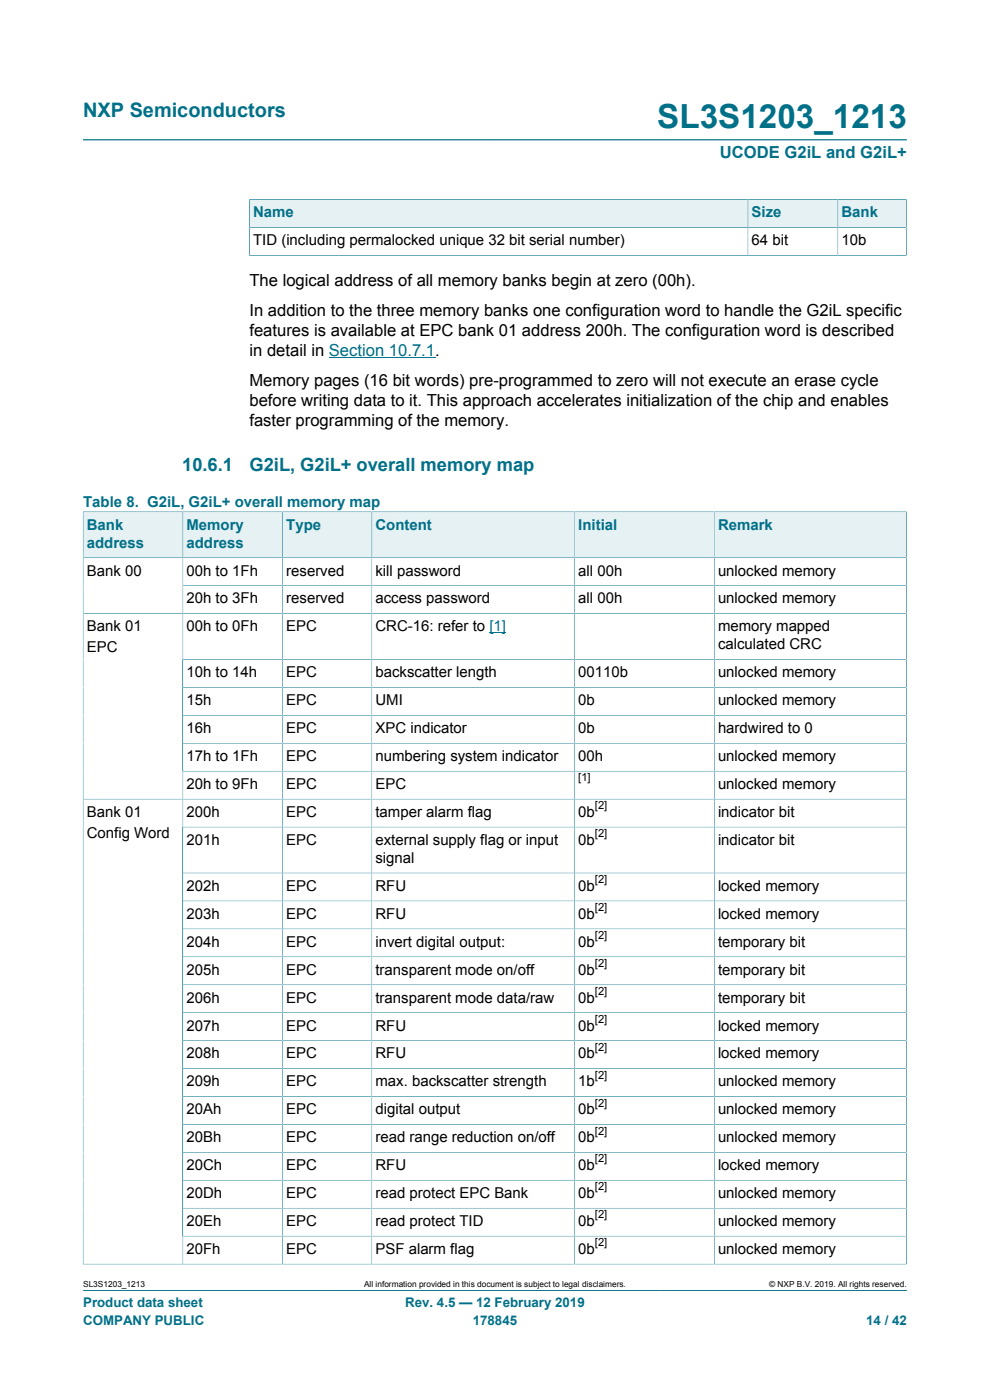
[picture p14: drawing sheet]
<svg xmlns="http://www.w3.org/2000/svg" width="210mm" height="297mm" viewBox="0 0 210 297" stroke-linecap="round" stroke-linejoin="round" font-family="sans-serif">
<defs><g id="words">
<text font-size="7.1" fill="#007088" x="139.4" y="27.2">SL3S1203_1213</text>
<text font-size="4.2" fill="#007088" x="17.6" y="24.8">NXP Semiconductors</text>
<g font-size="3.9" fill="#007088">
<text x="38.7" y="99.9">10.6.1</text>
<text x="52.9" y="99.9">G2iL, G2iL+ overall memory map</text>
</g>
<text font-size="3.5" fill="#007088" x="152.7" y="33.5">UCODE G2iL and G2iL+</text>
<g font-size="3.5">
<text x="52.9" y="60.7">The logical address of all memory banks begin at zero (00h).</text>
<text x="52.9" y="67.1">In addition to the three memory banks one configuration word to handle the G2iL specific</text>
<text x="52.9" y="71.3">features is available at EPC bank 01 address 200h. The configuration word is described</text>
<text x="52.9" y="75.6">in detail in Section 10.7.1.</text>
<text x="52.9" y="81.9">Memory pages (16 bit words) pre-programmed to zero will not execute an erase cycle</text>
<text x="52.9" y="86.1">before writing data to it. This approach accelerates initialization of the chip and enables</text>
<text x="52.9" y="90.4">faster programming of the memory.</text>
</g>
<g font-size="3.2" fill="#007088">
<text x="53.7" y="46.1">Name</text>
<text x="159.4" y="46.1">Size</text>
<text x="178.5" y="46.1">Bank</text>
<text x="17.6" y="107.5">Table 8. G2iL, G2iL+ overall memory map</text>
<text x="18.4" y="112.4">Bank</text>
<text x="39.6" y="112.4">Memory</text>
<text x="60.7" y="112.4">Type</text>
<text x="79.6" y="112.4">Content</text>
<text x="122.7" y="112.4">Initial</text>
<text x="152.3" y="112.4">Remark</text>
<text x="18.4" y="116.2">address</text>
<text x="39.6" y="116.2">address</text>
</g>
<g font-size="3.2">
<text x="53.7" y="52">TID (including permalocked unique 32 bit serial number)</text>
<text x="159.4" y="52">64 bit</text>
<text x="178.5" y="52">10b</text>
<text x="18.4" y="122.1">Bank 00</text>
<text x="39.6" y="122.1">00h to 1Fh</text>
<text x="60.7" y="122.1">reserved</text>
<text x="79.6" y="122.1">kill password</text>
<text x="122.7" y="122.1">all 00h</text>
<text x="152.3" y="122.1">unlocked memory</text>
<text x="39.6" y="128">20h to 3Fh</text>
<text x="60.7" y="128">reserved</text>
<text x="79.6" y="128">access password</text>
<text x="122.7" y="128">all 00h</text>
<text x="152.3" y="128">unlocked memory</text>
<text x="18.4" y="134">Bank 01</text>
<text x="39.6" y="134">00h to 0Fh</text>
<text x="60.7" y="134">EPC</text>
<text x="79.6" y="134">CRC-16: refer to [1]</text>
<text x="152.3" y="134">memory mapped</text>
<text x="152.3" y="137.8">calculated CRC</text>
<text x="18.4" y="138.4">EPC</text>
<text x="39.6" y="143.7">10h to 14h</text>
<text x="60.7" y="143.7">EPC</text>
<text x="79.6" y="143.7">backscatter length</text>
<text x="122.7" y="143.7">00110b</text>
<text x="152.3" y="143.7">unlocked memory</text>
<text x="39.6" y="149.6">15h</text>
<text x="60.7" y="149.6">EPC</text>
<text x="79.6" y="149.6">UMI</text>
<text x="122.7" y="149.6">0b</text>
<text x="152.3" y="149.6">unlocked memory</text>
<text x="39.6" y="155.5">16h</text>
<text x="60.7" y="155.5">EPC</text>
<text x="79.6" y="155.5">XPC indicator</text>
<text x="122.7" y="155.5">0b</text>
<text x="152.3" y="155.5">hardwired to 0</text>
<text x="39.6" y="161.5">17h to 1Fh</text>
<text x="60.7" y="161.5">EPC</text>
<text x="79.6" y="161.5">numbering system indicator</text>
<text x="122.7" y="161.5">00h</text>
<text x="152.3" y="161.5">unlocked memory</text>
<text x="39.6" y="167.4">20h to 9Fh</text>
<text x="60.7" y="167.4">EPC</text>
<text x="79.6" y="167.4">EPC</text>
<text x="152.3" y="167.4">unlocked memory</text>
<text x="18.4" y="173.3">Bank 01</text>
<text x="39.6" y="173.3">200h</text>
<text x="60.7" y="173.3">EPC</text>
<text x="79.6" y="173.3">tamper alarm flag</text>
<text x="122.7" y="173.3">0b</text>
<text x="152.3" y="173.3">indicator bit</text>
<text x="18.4" y="177.8">Config Word</text>
<text x="39.6" y="179.2">201h</text>
<text x="60.7" y="179.2">EPC</text>
<text x="79.6" y="179.2">external supply flag or input</text>
<text x="122.7" y="179.2">0b</text>
<text x="152.3" y="179.2">indicator bit</text>
<text x="79.6" y="183.1">signal</text>
<text x="39.6" y="189">202h</text>
<text x="60.7" y="189">EPC</text>
<text x="79.6" y="189">RFU</text>
<text x="122.7" y="189">0b</text>
<text x="152.3" y="189">locked memory</text>
<text x="39.6" y="194.9">203h</text>
<text x="60.7" y="194.9">EPC</text>
<text x="79.6" y="194.9">RFU</text>
<text x="122.7" y="194.9">0b</text>
<text x="152.3" y="194.9">locked memory</text>
<text x="39.6" y="200.8">204h</text>
<text x="60.7" y="200.8">EPC</text>
<text x="79.6" y="200.8">invert digital output:</text>
<text x="122.7" y="200.8">0b</text>
<text x="152.3" y="200.8">temporary bit</text>
<text x="39.6" y="206.8">205h</text>
<text x="60.7" y="206.8">EPC</text>
<text x="79.6" y="206.8">transparent mode on/off</text>
<text x="122.7" y="206.8">0b</text>
<text x="152.3" y="206.8">temporary bit</text>
<text x="39.6" y="212.7">206h</text>
<text x="60.7" y="212.7">EPC</text>
<text x="79.6" y="212.7">transparent mode data/raw</text>
<text x="122.7" y="212.7">0b</text>
<text x="152.3" y="212.7">temporary bit</text>
<text x="39.6" y="218.6">207h</text>
<text x="60.7" y="218.6">EPC</text>
<text x="79.6" y="218.6">RFU</text>
<text x="122.7" y="218.6">0b</text>
<text x="152.3" y="218.6">locked memory</text>
<text x="39.6" y="224.5">208h</text>
<text x="60.7" y="224.5">EPC</text>
<text x="79.6" y="224.5">RFU</text>
<text x="122.7" y="224.5">0b</text>
<text x="152.3" y="224.5">locked memory</text>
<text x="39.6" y="230.5">209h</text>
<text x="60.7" y="230.5">EPC</text>
<text x="79.6" y="230.5">max. backscatter strength</text>
<text x="122.7" y="230.5">1b</text>
<text x="152.3" y="230.5">unlocked memory</text>
<text x="39.6" y="236.4">20Ah</text>
<text x="60.7" y="236.4">EPC</text>
<text x="79.6" y="236.4">digital output</text>
<text x="122.7" y="236.4">0b</text>
<text x="152.3" y="236.4">unlocked memory</text>
<text x="39.6" y="242.3">20Bh</text>
<text x="60.7" y="242.3">EPC</text>
<text x="79.6" y="242.3">read range reduction on/off</text>
<text x="122.7" y="242.3">0b</text>
<text x="152.3" y="242.3">unlocked memory</text>
<text x="39.6" y="248.3">20Ch</text>
<text x="60.7" y="248.3">EPC</text>
<text x="79.6" y="248.3">RFU</text>
<text x="122.7" y="248.3">0b</text>
<text x="152.3" y="248.3">locked memory</text>
<text x="39.6" y="254.2">20Dh</text>
<text x="60.7" y="254.2">EPC</text>
<text x="79.6" y="254.2">read protect EPC Bank</text>
<text x="122.7" y="254.2">0b</text>
<text x="152.3" y="254.2">unlocked memory</text>
<text x="39.6" y="260.1">20Eh</text>
<text x="60.7" y="260.1">EPC</text>
<text x="79.6" y="260.1">read protect TID</text>
<text x="122.7" y="260.1">0b</text>
<text x="152.3" y="260.1">unlocked memory</text>
<text x="39.6" y="266">20Fh</text>
<text x="60.7" y="266">EPC</text>
<text x="79.6" y="266">PSF alarm flag</text>
<text x="122.7" y="266">0b</text>
<text x="152.3" y="266">unlocked memory</text>
</g>
<g font-size="2.8" fill="#007088">
<text x="17.6" y="277.3">Product data sheet</text>
<text x="17.6" y="281">COMPANY PUBLIC</text>
<text x="86" y="277.3">Rev. 4.5 — 12 February 2019</text>
<text x="100.3" y="281">178845</text>
<text x="183.7" y="281">14 / 42</text>
</g>
<g font-size="2.4">
<text x="122.7" y="165.7">[1]</text>
<text x="126.2" y="171.7">[2]</text>
<text x="126.2" y="177.6">[2]</text>
<text x="126.2" y="187.3">[2]</text>
<text x="126.2" y="193.3">[2]</text>
<text x="126.2" y="199.2">[2]</text>
<text x="126.2" y="205.1">[2]</text>
<text x="126.2" y="211">[2]</text>
<text x="126.2" y="217">[2]</text>
<text x="126.2" y="222.9">[2]</text>
<text x="126.2" y="228.8">[2]</text>
<text x="126.2" y="234.8">[2]</text>
<text x="126.2" y="240.7">[2]</text>
<text x="126.2" y="246.6">[2]</text>
<text x="126.2" y="252.5">[2]</text>
<text x="126.2" y="258.5">[2]</text>
<text x="126.2" y="264.4">[2]</text>
</g>
<g font-size="1.8">
<text x="17.6" y="273.1">SL3S1203_1213</text>
<text x="77.2" y="273.1">All information provided in this document is subject to legal disclaimers.</text>
<text x="163.2" y="273.1">© NXP B.V. 2019. All rights reserved.</text>
</g>
</g></defs>
<path d="M17.6 29.7h174.8M17.6 273.8h174.8" fill="none" stroke="#007088" stroke-width=".21"/>
<path d="M53 42.4h105.6v5.8h-105.6z" fill="#e6f1f3"/>
<path d="M52.9 42.3v6h105.8v-6h-105.9" fill="none" stroke="#007088" stroke-width=".21"/>
<path d="M158.7 42.4h19v5.8h-19z" fill="#e6f1f3"/>
<path d="M158.7 42.3h19v6h-19z" fill="none" stroke="#007088" stroke-width=".21"/>
<path d="M177.8 42.4h14.4v5.8h-14.4z" fill="#e6f1f3"/>
<path d="M52.8 54.2h139.5M158.7 48.3v5.9M192.3 42.3v12M192.3 48.3h-139.4v6M192.3 42.3h-14.6v11.9" fill="none" stroke="#007088" stroke-width=".21"/>
<path d="M69.8 75.9h22.5" fill="none" stroke="#00f" stroke-width=".21"/>
<path d="M17.7 108.6h21v9.6h-21z" fill="#e6f1f3"/>
<path d="M17.6 108.5v9.8h21.2v-9.7h-21.2" fill="none" stroke="#007088" stroke-width=".21"/>
<path d="M38.9 108.6h21v9.6h-21z" fill="#e6f1f3"/>
<path d="M38.8 108.6h21.1v9.7h-21.1z" fill="none" stroke="#007088" stroke-width=".21"/>
<path d="M60 108.6h18.8v9.6h-18.8z" fill="#e6f1f3"/>
<path d="M59.9 108.6h19v9.7h-19z" fill="none" stroke="#007088" stroke-width=".21"/>
<path d="M78.9 108.6h42.9v9.6h-42.9z" fill="#e6f1f3"/>
<path d="M78.9 108.6h43v9.7h-43z" fill="none" stroke="#007088" stroke-width=".21"/>
<path d="M122 108.6h29.5v9.6h-29.5z" fill="#e6f1f3"/>
<path d="M121.9 108.6h29.6v9.7h-29.6z" fill="none" stroke="#007088" stroke-width=".21"/>
<path d="M151.6 108.6h40.6v9.6h-40.6z" fill="#e6f1f3"/>
<g fill="none" stroke="#007088" stroke-width=".21">
<path d="M38.8 118.3v149.9M59.9 118.3v149.9M78.9 118.3v149.9M121.9 118.3v149.9M192.3 118.3h-174.7v149.9M192.3 108.5v159.7M192.3 108.6h-40.8v159.6M17.6 130.2h174.7M38.8 124.2h153.5M38.8 139.9h153.5M38.8 145.8h153.5M38.8 151.8h153.5"/>
<path d="M38.8 157.7h153.5M17.6 169.5h174.7M38.8 163.6h153.5M38.8 175.5h153.5M38.8 185.2h153.5M38.8 191.1h153.5M38.8 197.1h153.5M38.8 203h153.5M38.8 208.9h153.5M38.8 214.8h153.5M38.8 220.8h153.5M38.8 226.7h153.5"/>
<path d="M38.8 232.6h153.5M38.8 238.5h153.5M38.8 244.5h153.5M38.8 250.4h153.5M38.8 256.3h153.5M38.8 262.2h153.5M192.3 268.2h-174.7"/>
</g>
<path d="M103.8 134.3h3.5" fill="none" stroke="#00f" stroke-width=".21"/>
<use href="#words"/>
</svg>
